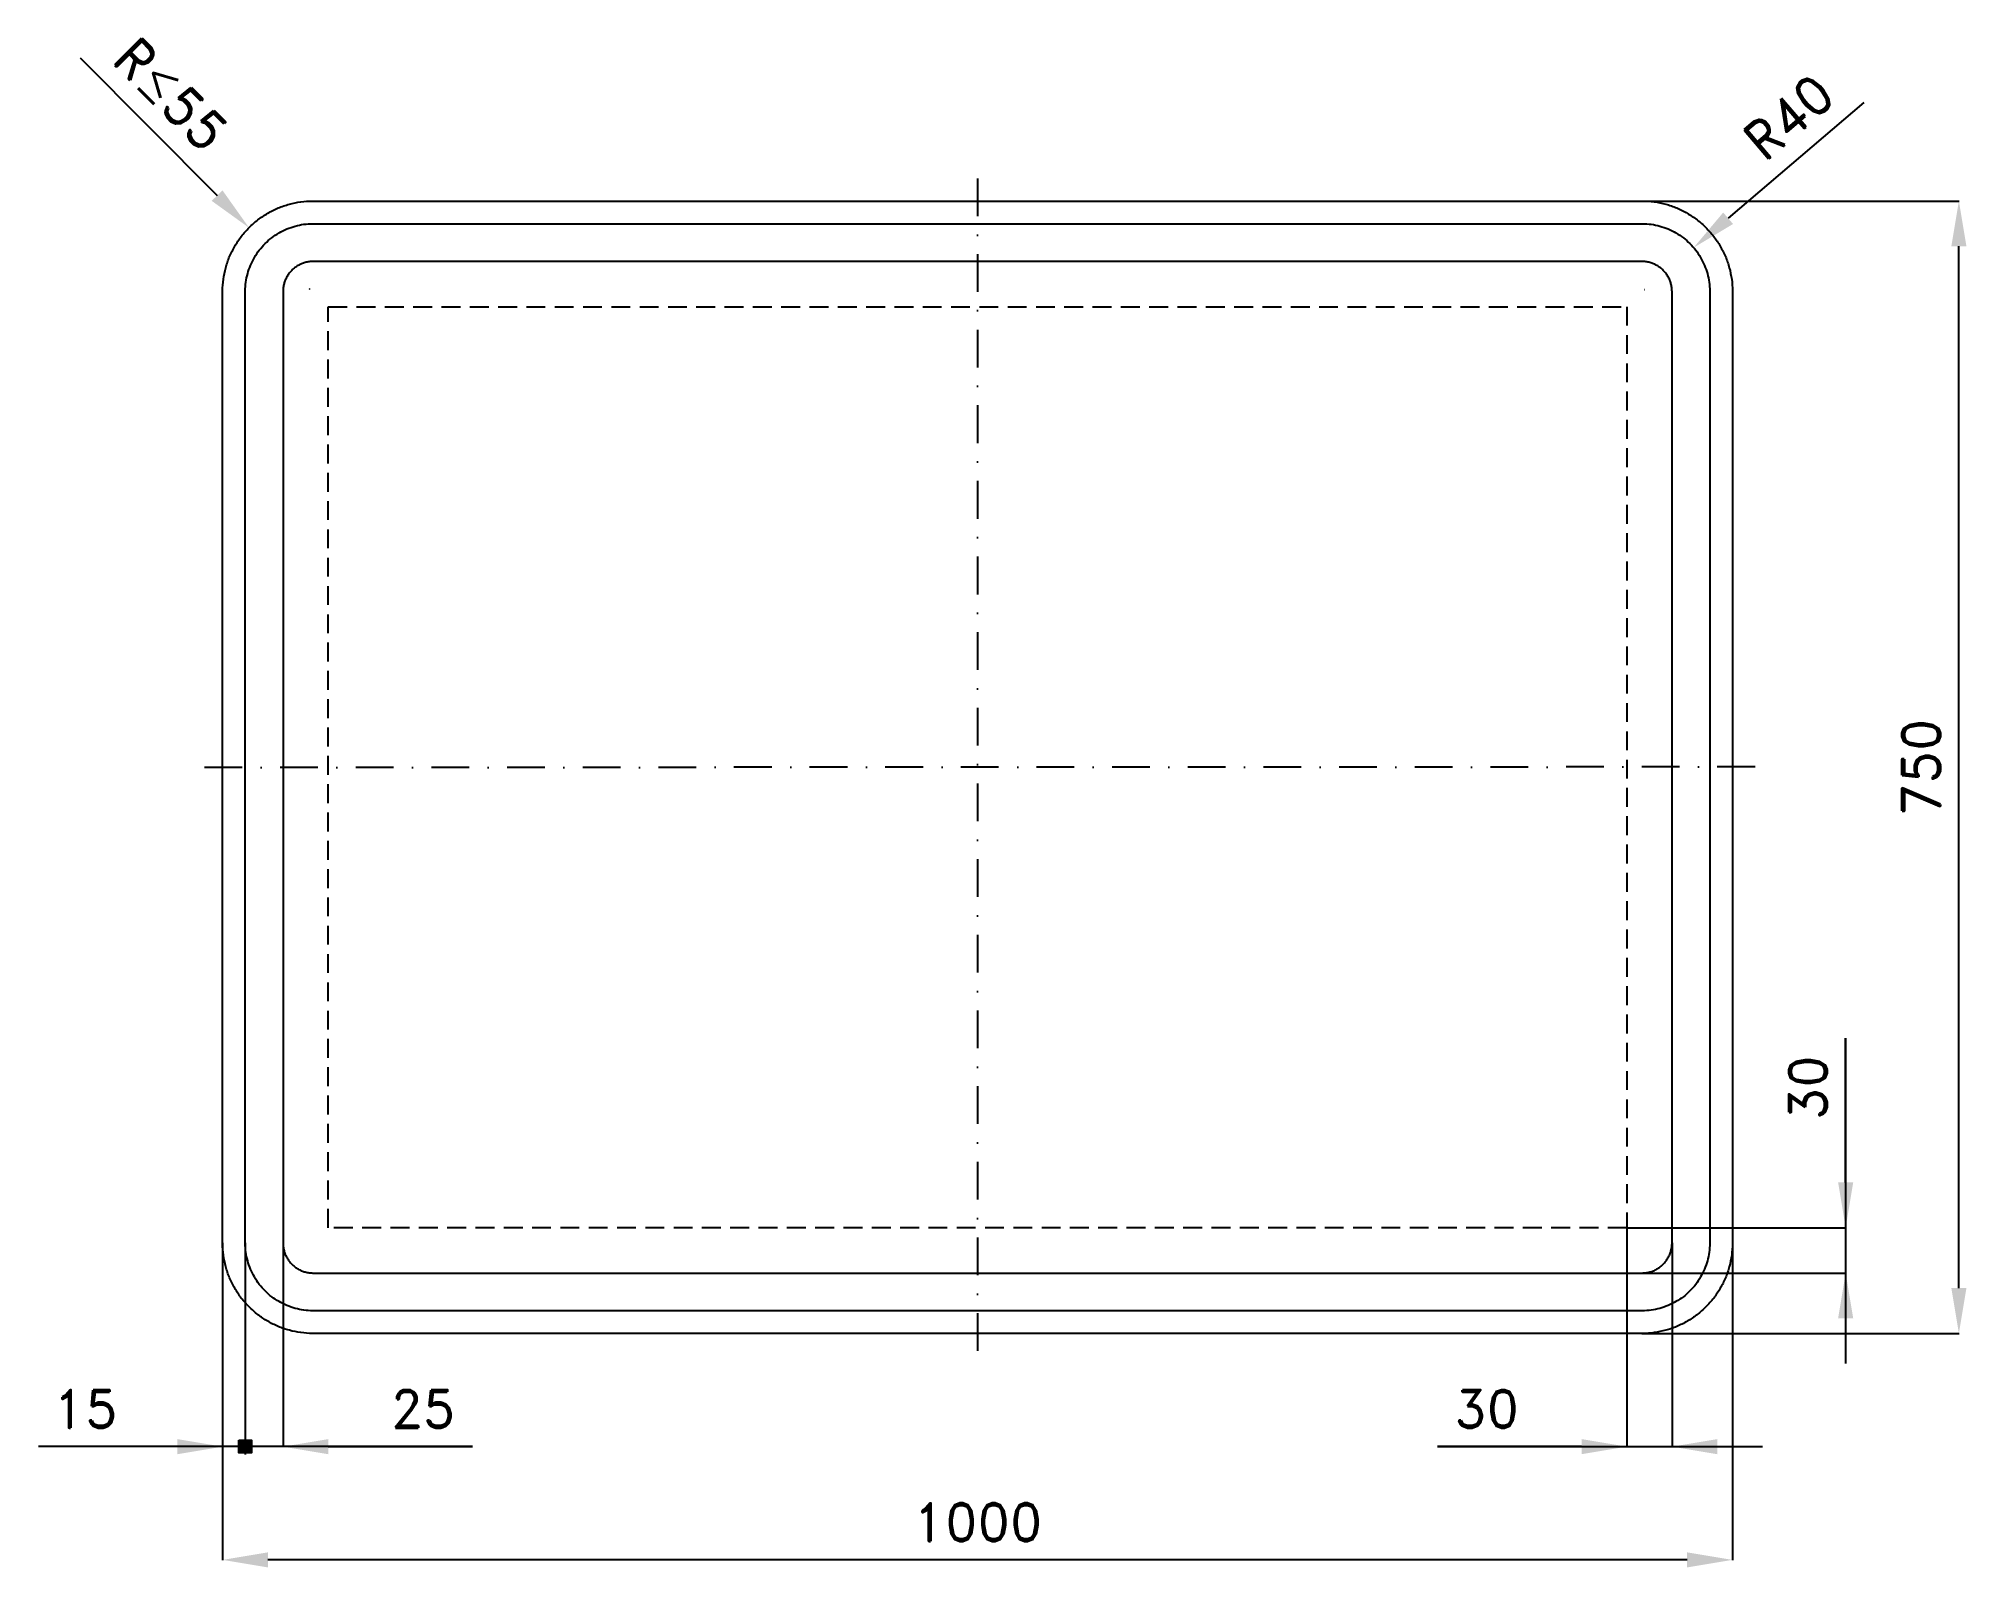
# Model space of a CAD drawing. Header units: millimetres. Extents: x -122 to 1155, y -155 to 858.
import ezdxf

# ---------------------------------------------------------------- set-up
doc = ezdxf.new("R2010")
doc.units = ezdxf.units.MM
doc.header["$LTSCALE"] = 5
doc.linetypes.add('ČERCHOVANÁX2', pattern=[2, 1, -0.5, 0, -0.5])
doc.linetypes.add('ČÁRKOVANÁX2', pattern=[1.5, 1, -0.5])
doc.layers.add('Kóty', color=2, linetype='Continuous')
doc.layers.add('Značka', color=7, linetype='Continuous')
doc.styles.get("Standard").update_dxf_attribs({"font": 'romand.shx', "height": 25})
doc.dimstyles.get("Standard").update_dxf_attribs({"dimtxt": 25, "dimasz": 30, "dimexe": 0.18, "dimexo": 0.0625, "dimgap": 12.5, "dimtad": 1, "dimdec": 0, "dimzin": 0, "dimdsep": 46, "dimtxsty": 'Standard', "dimcen": 0.09, "dimadec": 0, "dimazin": 0, "dimtfac": 1, "dimtdec": 0, "dimtofl": 0, "dimtmove": 0, "dimatfit": 3, "dimfxl": 1, "dimtolj": 1, "dimtzin": 0, "dimarcsym": 0})

# ---------------------------------------------------------------- blocks, each defined once
blk = doc.blocks.new('*D0')
at = {"layer": 'Defpoints', "color": 0, "transparency": 16777216}
for p in [(0, 60), (1000, 60), (0, -150)]:
    blk.add_point(p, dxfattribs=at)
at = {"layer": 'Kóty', "color": 0, "lineweight": -2, "transparency": 16777216}
for p, q in [((0, 59.9), (0, -150.2)), ((1000, 59.9), (1000, -150.2)), ((970, -150), (30, -150))]:
    blk.add_line(p, q, dxfattribs=at)
at = {"layer": 'Kóty', "color": 0, "transparency": 16777216}
for points in [[(30, -145), (30, -155), (0, -150)], [(970, -145), (970, -155), (1000, -150)]]:
    blk.add_solid(points, dxfattribs=at)
at = {"layer": 'Kóty', "color": 0, "transparency": 16777216, "insert": (500, -125), "char_height": 25, "attachment_point": 5}
blk.add_mtext('\\A1;1000', dxfattribs=at)
blk = doc.blocks.new('*D1')
at = {"layer": 'Defpoints', "color": 0, "transparency": 16777216}
for p in [(940, 750), (1150, 750), (940, 0)]:
    blk.add_point(p, dxfattribs=at)
at = {"layer": 'Kóty', "color": 0, "lineweight": -2, "transparency": 16777216}
for p, q in [((940.1, 750), (1150.2, 750)), ((1150, 30), (1150, 720)), ((940.1, 0), (1150.2, 0))]:
    blk.add_line(p, q, dxfattribs=at)
at = {"layer": 'Kóty', "color": 0, "transparency": 16777216}
for points in [[(1145, 720), (1155, 720), (1150, 750)], [(1145, 30), (1155, 30), (1150, 0)]]:
    blk.add_solid(points, dxfattribs=at)
at = {"layer": 'Kóty', "color": 0, "transparency": 16777216, "insert": (1125, 375), "char_height": 25, "attachment_point": 5, "rotation": 90}
blk.add_mtext('\\A1;750', dxfattribs=at)
blk = doc.blocks.new('*D2')
at = {"layer": 'Defpoints', "color": 0, "transparency": 16777216}
for p in [(974.3, 719.1), (941.9, 691.4)]:
    blk.add_point(p, dxfattribs=at)
at = {"layer": 'Kóty', "color": 0, "lineweight": -2, "transparency": 16777216}
for p, q in [((1087, 815.3), (997.1, 738.6)), ((941.8, 691.4), (942, 691.4)), ((941.9, 691.3), (941.9, 691.5))]:
    blk.add_line(p, q, dxfattribs=at)
at = {"layer": 'Kóty', "color": 0, "transparency": 16777216}
blk.add_solid([(993.9, 742.4), (1000.4, 734.8), (974.3, 719.1)], dxfattribs=at)
at = {"layer": 'Kóty', "color": 0, "transparency": 16777216, "insert": (1037.2, 805.7), "char_height": 25, "attachment_point": 5, "rotation": 40.474}
blk.add_mtext('\\A1;R40', dxfattribs=at)

msp = doc.modelspace()

# ---------------------------------------------------------------- hatches: boundary and pattern name
at = {"layer": 'Kóty'}
h = msp.add_hatch(color=256, dxfattribs=at)
h.dxf.hatch_style = 1
h.paths.add_polyline_path([(10.8, -70.8), (19.2, -70.8), (19.2, -79.2), (10.8, -79.2)])

# ---------------------------------------------------------------- linework, layer by layer
for p, q in [((-94.3, 844.9), (-3.7, 753.6)), ((57.6, 691.8), (57.8, 691.8)), ((57.7, 691.7), (57.7, 691.9)), ((1075, 195.5), (1075, -20)), ((1075, 100), (1075, 195.5)), ((930.1, 70), (1075.2, 70)), ((930.1, 69.9), (930.1, -75.2)), ((0, 59.9), (0, -75.2)), ((15, 59.9), (15, -80.2)), ((15, 59.9), (15, -80.2)), ((15, 59.9), (15, -80.2)), ((15, 59.9), (15, -80.2)), ((40, 59.9), (40, -75.2)), ((960, 59.9), (960, -75.2)), ((940.1, 40), (1075.2, 40)), ((165.5, -75), (-121.9, -75)), ((70, -75), (165.5, -75)), ((804.6, -75), (1020, -75)), ((900.1, -75), (804.6, -75))]:
    msp.add_line(p, q, dxfattribs=at)
msp.add_lwpolyline([(10.8, -70.8), (19.2, -70.8), (19.2, -79.2), (10.8, -79.2)], close=True, dxfattribs=at)
for points in [[(-0.1, 757.1), (-7.2, 750.1), (17.5, 732.3)], [(1070, 100), (1080, 100), (1075, 70)], [(1070, 10), (1080, 10), (1075, 40)], [(-30, -70), (-30, -80), (0, -75)], [(70, -70), (70, -80), (40, -75)], [(900.1, -70), (900.1, -80), (930.1, -75)], [(990, -70), (990, -80), (960, -75)]]:
    msp.add_solid(points, dxfattribs=at)
at = {"layer": 'Značka', "color": 6, "linetype": 'ČERCHOVANÁX2', "lineweight": 25, "ltscale": 5}
for p, q in [((500, 765), (500, -15)), ((1015, 375.2), (-15, 374.8))]:
    msp.add_line(p, q, dxfattribs=at)
at = {"layer": 'Značka', "color": 5}
for points in [[(60, 0), (59.8, 0), (59.5, 0, -0.03218), (51.8, 0.5, -0.035443), (44.2, 2.1, -0.036267), (36.8, 4.6, -0.034421), (29.9, 8.1, -0.033721), (23.4, 12.4, -0.034085), (17.6, 17.6, -0.034209), (12.4, 23.4, -0.034229), (8.1, 29.9, -0.034044), (4.6, 36.8, -0.033412), (2.1, 44.2, -0.034127), (0.5, 51.8, -0.036745), (0, 59.5), (0, 59.8), (0, 60), (0, 690), (0, 690.2), (0, 690.5, -0.03218), (0.5, 698.2, -0.035442), (2.1, 705.8, -0.036267), (4.6, 713.2, -0.034425), (8.1, 720.1, -0.033723), (12.4, 726.6, -0.034082), (17.6, 732.4, -0.034204), (23.4, 737.6, -0.034223), (29.9, 741.9, -0.034048), (36.8, 745.4, -0.033416), (44.2, 747.9, -0.034129), (51.8, 749.5, -0.036741), (59.5, 750), (59.8, 750), (60, 750), (940, 750), (940.2, 750), (940.5, 750, -0.032179), (948.2, 749.5, -0.035449), (955.8, 747.9, -0.036267), (963.2, 745.4, -0.034421), (970.1, 741.9, -0.033726), (976.6, 737.6, -0.034082), (982.4, 732.4, -0.034203), (987.6, 726.6, -0.034226), (991.9, 720.1, -0.034049), (995.4, 713.2, -0.033417), (997.9, 705.8, -0.034126), (999.5, 698.2, -0.036741), (1000, 690.5), (1000, 690.2), (1000, 690), (1000, 60), (1000, 59.8), (1000, 59.5, -0.032179), (999.5, 51.8, -0.03545), (997.9, 44.2, -0.036267), (995.4, 36.8, -0.034417), (991.9, 29.9, -0.033724), (987.6, 23.4, -0.034085), (982.4, 17.6, -0.034208), (976.6, 12.4, -0.034232), (970.1, 8.1, -0.034045), (963.2, 4.6, -0.033413), (955.8, 2.1, -0.034125), (948.2, 0.5, -0.036745), (940.5, 0), (940.2, 0), (940, 0), (60, 0)], [(60, 15), (59.8, 15), (59.6, 15, -0.03218), (53.8, 15.4, -0.035443), (48.1, 16.6, -0.036267), (42.6, 18.5, -0.034421), (37.4, 21.1, -0.033721), (32.5, 24.3, -0.034084), (28.2, 28.2, -0.034209), (24.3, 32.5, -0.034229), (21.1, 37.4, -0.034045), (18.5, 42.6, -0.033412), (16.6, 48.1, -0.034127), (15.4, 53.8, -0.036744), (15, 59.6), (15, 59.8), (15, 60), (15, 690), (15, 690.2), (15, 690.4, -0.032179), (15.4, 696.2, -0.035442), (16.6, 701.9, -0.036268), (18.5, 707.4, -0.034417), (21.1, 712.6, -0.033728), (24.3, 717.5, -0.034085), (28.2, 721.8, -0.034202), (32.5, 725.7, -0.034234), (37.4, 728.9, -0.034055), (42.6, 731.5, -0.033411), (48.1, 733.4, -0.034124), (53.8, 734.6, -0.036738), (59.6, 735), (59.8, 735), (60, 735), (940, 735), (940.2, 735), (940.4, 735, -0.032189), (946.2, 734.6, -0.035435), (951.9, 733.4, -0.036253), (957.4, 731.5, -0.034411), (962.6, 728.9, -0.033733), (967.5, 725.7, -0.034079), (971.8, 721.8, -0.034196), (975.7, 717.5, -0.034234), (978.9, 712.6, -0.034058), (981.5, 707.4, -0.033408), (983.4, 701.9, -0.034125), (984.6, 696.2, -0.036738), (985, 690.4), (985, 690.2), (985, 690), (985, 60), (985, 59.8), (985, 59.6, -0.03219), (984.6, 53.8, -0.035437), (983.4, 48.1, -0.036252), (981.5, 42.6, -0.034415), (978.9, 37.4, -0.033727), (975.7, 32.5, -0.034079), (971.8, 28.2, -0.034202), (967.5, 24.3, -0.034229), (962.6, 21.1, -0.034048), (957.4, 18.5, -0.033409), (951.9, 16.6, -0.034128), (946.2, 15.4, -0.036744), (940.4, 15), (940.2, 15), (940, 15), (60, 15)], [(60, 40), (940, 40), (940.1, 40), (940.2, 40, 0.032177), (942.7, 40.2, 0.035444), (945.3, 40.7, 0.036265), (947.7, 41.5, 0.034422), (950, 42.7, 0.03373), (952.2, 44.1, 0.034072), (954.1, 45.9, 0.034204), (955.9, 47.8, 0.034223), (957.3, 50, 0.034048), (958.5, 52.3, 0.033416), (959.3, 54.7), (959.8, 57.3, 0.036741), (960, 59.8), (960, 59.9), (960, 60), (960, 690), (960, 690.1), (960, 690.2, 0.032177), (959.8, 692.7, 0.035443), (959.3, 695.3, 0.036259), (958.5, 697.7, 0.034425), (957.3, 700, 0.033741), (955.9, 702.2, 0.034066), (954.1, 704.1, 0.034182), (952.2, 705.9, 0.034226), (950, 707.3, 0.034056), (947.7, 708.5, 0.033425), (945.3, 709.3, 0.034151), (942.7, 709.8, 0.036743), (940.2, 710), (940.1, 710), (940, 710), (60, 710), (59.9, 710), (59.8, 710, 0.032179), (57.3, 709.8, 0.035442), (54.7, 709.3, 0.036259), (52.3, 708.5, 0.034424), (50, 707.3, 0.03373), (47.8, 705.9, 0.034079), (45.9, 704.1, 0.034187), (44.1, 702.2, 0.034231), (42.7, 700, 0.034052), (41.5, 697.7, 0.033421), (40.7, 695.3, 0.034126), (40.2, 692.7, 0.036746), (40, 690.2), (40, 690.1), (40, 690), (40, 60), (40, 59.9), (40, 59.8, 0.032179), (40.2, 57.3, 0.035443), (40.7, 54.7, 0.036265), (41.5, 52.3, 0.034421), (42.7, 50, 0.033719), (44.1, 47.8, 0.034086), (45.9, 45.9, 0.034208), (47.8, 44.1, 0.034229), (50, 42.7, 0.034044), (52.3, 41.5, 0.033412), (54.7, 40.7, 0.034128), (57.3, 40.2, 0.036744), (59.8, 40), (59.9, 40), (60, 40)]]:
    msp.add_lwpolyline(points, format="xyb", dxfattribs=at)
at = {"layer": 'Značka', "color": 7, "linetype": 'ČÁRKOVANÁX2', "ltscale": 2.5}
msp.add_lwpolyline([(70, 70), (70, 680), (930, 680), (930, 70), (70, 70)], dxfattribs=at)

# ---------------------------------------------------------------- texts
at = {"layer": 'Kóty', "char_height": 25, "attachment_point": 5}
for s, insert, rotation in [('\\A1;R{\\A0;≤}55', (-34.3, 820.7), 314.8793), ('\\A1;30', (1050, 162.7), 90)]:
    msp.add_mtext(s, dxfattribs=dict(at, insert=insert, rotation=rotation))
for s, insert in [('\\A1;15', (-91, -50)), ('\\A1;25', (132.7, -50)), ('\\A1;30', (837.3, -50))]:
    msp.add_mtext(s, dxfattribs=dict(at, insert=insert))

# ---------------------------------------------------------------- dimensions: what is measured, and where the dimension line sits
at = {"layer": 'Kóty'}
dim = msp.add_radius_dim(center=(941.9, 691.4), mpoint=(974.3, 719.1), text='R40', dimstyle='Standard', dxfattribs=at)
dim.commit()
dim.dimension.update_dxf_attribs({"geometry": '*D2', "text_midpoint": (1053.5, 786.7)})
dim = msp.add_linear_dim(base=(1150, 750), p1=(940, 0), p2=(940, 750), angle=90, dimstyle='Standard', dxfattribs=at)
dim.commit()
dim.dimension.update_dxf_attribs({"geometry": '*D1', "text_midpoint": (1125, 375)})
dim = msp.add_linear_dim(base=(0, -150), p1=(1000, 60), p2=(0, 60), dimstyle='Standard', dxfattribs=at)
dim.commit()
dim.dimension.update_dxf_attribs({"geometry": '*D0', "text_midpoint": (500, -125)})

doc.saveas('drawing.dxf')
